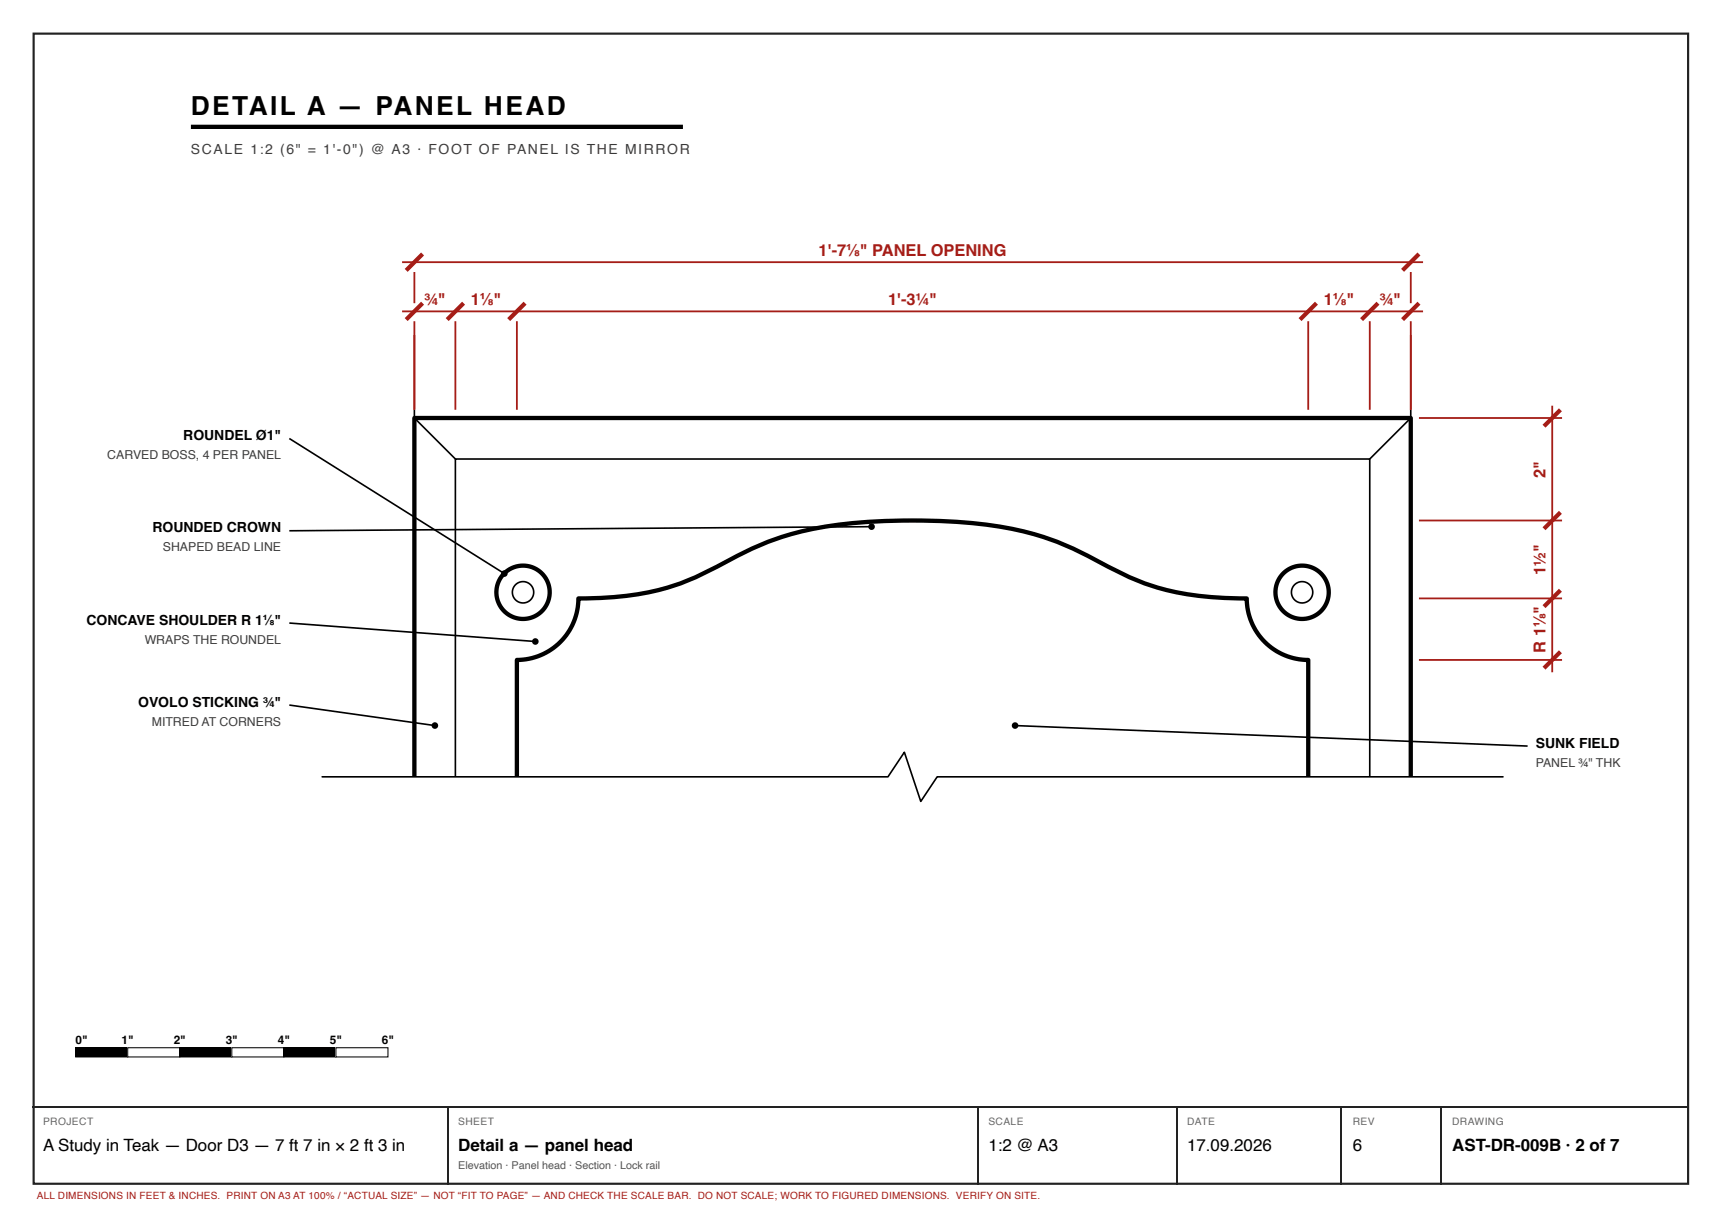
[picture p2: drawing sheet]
<svg xmlns="http://www.w3.org/2000/svg" width="420mm" height="297mm" viewBox="0 0 420 297" stroke-linecap="round" stroke-linejoin="round" font-family="sans-serif">
<defs><g id="words">
<text font-size="6.4" x="46.6" y="27.9">DETAIL A — PANEL HEAD</text>
<g font-size="4.1">
<text x="10.5" y="280.7">A Study in Teak — Door D3 — 7 ft 7 in × 2 ft 3 in</text>
<text x="111.8" y="280.7">Detail a — panel head</text>
<text x="241" y="280.7">1:2 @ A3</text>
<text x="289.5" y="280.7">17.09.2026</text>
<text x="329.9" y="280.7">6</text>
<text x="354.1" y="280.7">AST-DR-009B · 2 of 7</text>
</g>
<g font-size="4" fill="#a51d17">
<text x="199.7" y="62.3">1'-7⅛&quot; PANEL OPENING</text>
<text x="103.4" y="74.3">¾&quot;</text>
<text x="114.8" y="74.3">1⅛&quot;</text>
<text x="216.6" y="74.3">1'-3¼&quot;</text>
<text x="322.8" y="74.3">1⅛&quot;</text>
<text x="336.4" y="74.3">¾&quot;</text>
<text x="376.9" y="116.5" transform="rotate(-90 376.9 116.5)">2&quot;</text>
<text x="376.9" y="140.2" transform="rotate(-90 376.9 140.2)">1½&quot;</text>
<text x="376.9" y="159.2" transform="rotate(-90 376.9 159.2)">R 1⅛&quot;</text>
</g>
<text font-size="3.4" fill="#3d3d3d" x="46.6" y="37.5">SCALE 1:2 (6&quot; = 1'-0&quot;) @ A3 · FOOT OF PANEL IS THE MIRROR</text>
<g font-size="3.4">
<text x="44.7" y="107.3">ROUNDEL Ø1&quot;</text>
<text x="37.2" y="129.8">ROUNDED CROWN</text>
<text x="21.1" y="152.3">CONCAVE SHOULDER R 1⅛&quot;</text>
<text x="33.7" y="172.3">OVOLO STICKING ¾&quot;</text>
<text x="374.5" y="182.3">SUNK FIELD</text>
</g>
<g font-size="3" fill="#3d3d3d">
<text x="26.2" y="111.9">CARVED BOSS, 4 PER PANEL</text>
<text x="39.7" y="134.4">SHAPED BEAD LINE</text>
<text x="35.3" y="156.9">WRAPS THE ROUNDEL</text>
<text x="37" y="176.9">MITRED AT CORNERS</text>
<text x="374.5" y="186.9">PANEL ¾&quot; THK</text>
</g>
<g font-size="2.9">
<text x="18.5" y="254.5">0&quot;</text>
<text x="29.7" y="254.5">1&quot;</text>
<text x="42.4" y="254.5">2&quot;</text>
<text x="55" y="254.5">3&quot;</text>
<text x="67.7" y="254.5">4&quot;</text>
<text x="80.4" y="254.5">5&quot;</text>
<text x="93.1" y="254.5">6&quot;</text>
</g>
<text font-size="2.6" fill="#555" x="111.8" y="285">Elevation · Panel head · Section · Lock rail</text>
<g font-size="2.5" fill="#666">
<text x="10.5" y="274.4">PROJECT</text>
<text x="111.8" y="274.4">SHEET</text>
<text x="241" y="274.4">SCALE</text>
<text x="289.5" y="274.4">DATE</text>
<text x="329.9" y="274.4">REV</text>
<text x="354.1" y="274.4">DRAWING</text>
</g>
<text font-size="2.4" fill="#a51d17" x="9" y="292.4">ALL DIMENSIONS IN FEET &amp; INCHES. PRINT ON A3 AT 100% / “ACTUAL SIZE” — NOT “FIT TO PAGE” — AND CHECK THE SCALE BAR. DO NOT SCALE; WORK TO FIGURED DIMENSIONS. VERIFY ON SITE.</text>
</g></defs>
<path d="M8.2 8.2h403.5v280.5h-403.5z" fill="none" stroke="#222" stroke-width=".53"/>
<g fill="none" stroke="#000" stroke-width=".4">
<path d="M101.1 81.9v20l10 10M344.1 81.9v20l-10 10M70.6 106.9l52.4 33M111.1 111.9h223v77.6M111.1 111.9v77.6M212.6 128.4l-142 1M70.6 151.9l60 4.5M70.6 171.9l35.5 5M247.6 176.9l125 5M78.6 189.4h138l4-6 4 12 4-6h138"/>
<circle cx="127.6" cy="144.4" r="2.6"/>
<circle cx="317.6" cy="144.4" r="2.6"/>
</g>
<g fill="none" stroke="#000" stroke-width="1">
<path d="M101.1 101.9h243v87.6M101.1 101.9h.1M101.1 101.9v87.6M126.1 189.5v-28.6a15 15 0 0 0 15-15 71.1 71.1 0 0 0 25.5-3.9l7.1-3.2a83.9 83.9 0 0 1 24.1-9.7 144.6 144.6 0 0 1 49.5 0 73.4 73.4 0 0 1 21.9 8.5 60.6 60.6 0 0 0 30 8.2l4.9 .1a15 15 0 0 0 15 15v28.6"/>
<circle cx="127.6" cy="144.4" r="6.5"/>
<circle cx="317.6" cy="144.4" r="6.5"/>
</g>
<path d="M46.6 30.9h120" fill="none" stroke="#000" stroke-width="1" stroke-linecap="butt"/>
<g fill="none" stroke="#a51d17" stroke-width=".44">
<path d="M98.1 75.9h249M98.1 63.9h249M101.1 66.3v7.6M101.1 78.3v21.6M111.1 78.3v21.6M126.1 78.3v21.6M319.1 78.3v21.6M334.1 78.3v21.6M344.1 66.3v7.6M344.1 78.3v21.6M378.6 98.9v65M346.1 101.9h34.9"/>
<path d="M346.1 126.9h34.9M346.1 145.9h34.9M346.1 160.9h34.9"/>
</g>
<path d="M103.1 73.9l-4 4M103.1 61.9l-4 4M113.1 73.9l-4 4M128.1 73.9l-4 4M321.1 73.9l-4 4M336.1 73.9l-4 4M346.1 73.9l-4 4M346.1 61.9l-4 4M380.6 99.9l-4 4M380.6 124.9l-4 4M380.6 143.9l-4 4M380.6 158.9l-4 4" fill="none" stroke="#a51d17" stroke-width="1" stroke-linecap="butt"/>
<g fill="#000">
<path d="M18.5 255.5h12.6v2.2h-12.6z"/>
<circle cx="123" cy="139.9" r=".8"/>
<circle cx="212.6" cy="128.4" r=".8"/>
<circle cx="130.6" cy="156.4" r=".8"/>
<circle cx="106.1" cy="176.9" r=".8"/>
<circle cx="247.6" cy="176.9" r=".8"/>
</g>
<path d="M18.5 255.5h12.6v2.2h-12.6z" fill="none" stroke="#000" stroke-width=".25"/>
<path d="M31.1 255.5h12.7v2.2h-12.7z" fill="#fff"/>
<path d="M31.1 255.5h12.7v2.2h-12.7zM43.8 255.5h12.7v2.2h-12.7z" fill="none" stroke="#000" stroke-width=".25"/>
<path d="M43.8 255.5h12.7v2.2h-12.7z" fill="#000"/>
<path d="M56.5 255.5h12.7v2.2h-12.7z" fill="#fff"/>
<path d="M56.5 255.5h12.7v2.2h-12.7zM69.2 255.5h12.7v2.2h-12.7z" fill="none" stroke="#000" stroke-width=".25"/>
<path d="M69.2 255.5h12.7v2.2h-12.7z" fill="#000"/>
<path d="M81.9 255.5h12.7v2.2h-12.7z" fill="#fff"/>
<path d="M81.9 255.5h12.7v2.2h-12.7z" fill="none" stroke="#000" stroke-width=".25"/>
<path d="M7.9 270h404.1M109.1 270.1v18.8M238.5 270.1v18.8M286.9 270.1v18.8M327.2 270.1v18.8M351.5 270.1v18.8" fill="none" stroke="#222" stroke-width=".26"/>
<use href="#words"/>
</svg>
